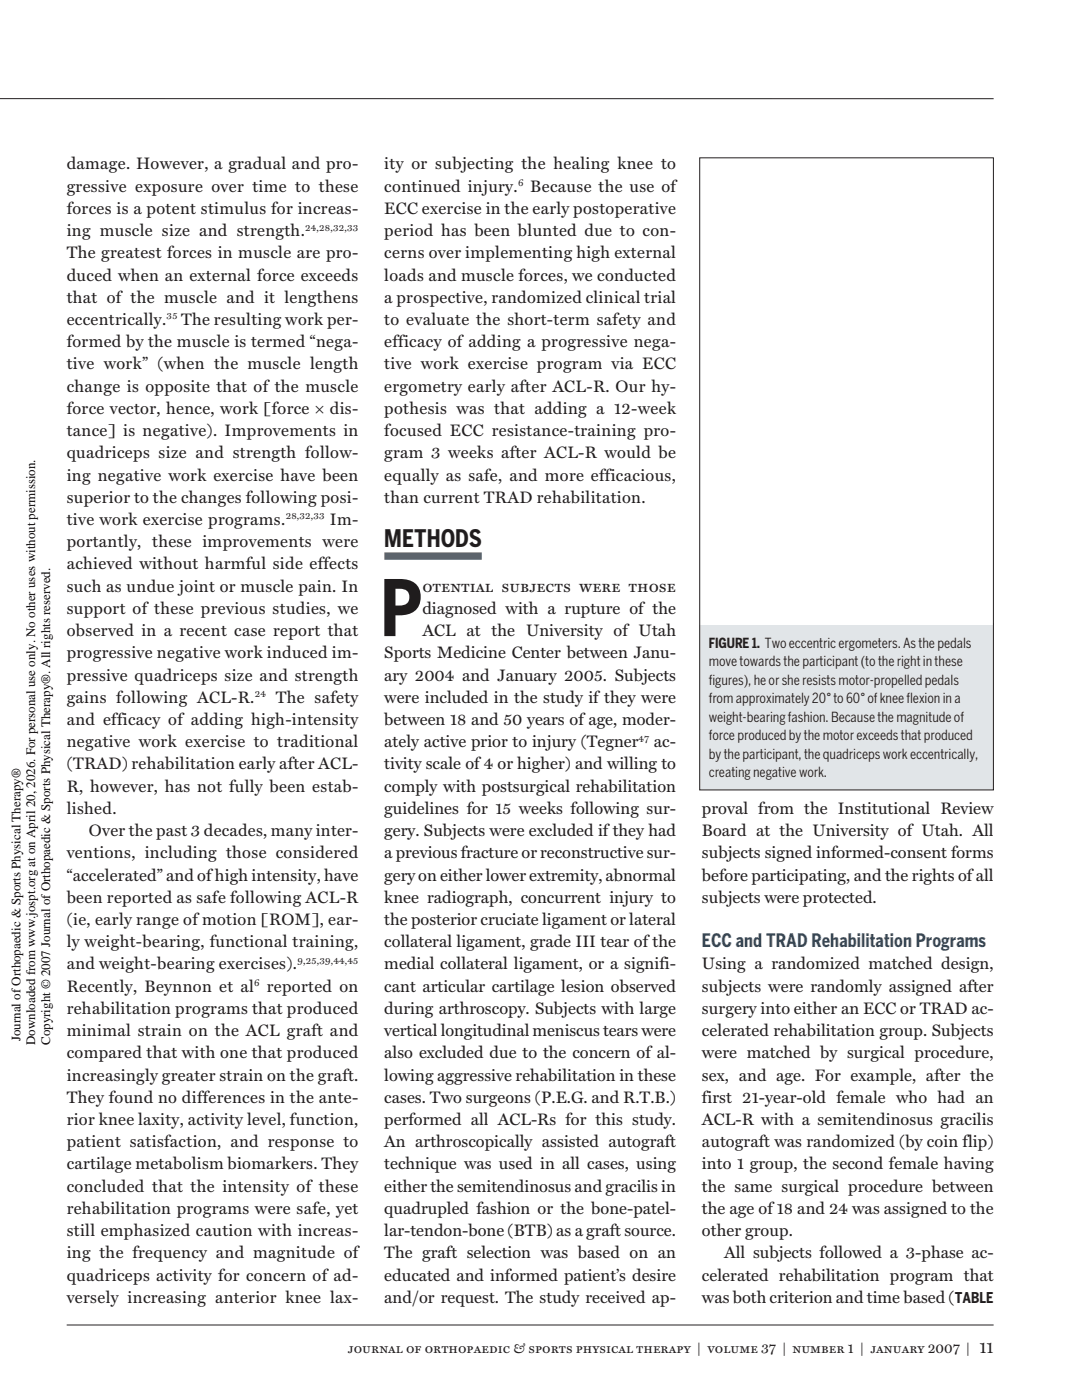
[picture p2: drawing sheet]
<svg xmlns="http://www.w3.org/2000/svg" width="203mm" height="267mm" viewBox="0 0 203 267" stroke-linecap="round" stroke-linejoin="round" font-family="sans-serif">
<defs><g id="words">
<text font-size="14.7" fill="#231f20" x="72.4" y="121.2">P</text>
<text font-size="4.6" fill="#231f20" x="73.2" y="104.2">METHODS</text>
<text font-size="3.5" fill="#015ca3" x="133.7" y="180.4">ECC and TRAD Rehabilitation Programs</text>
<g font-size="3.2" fill="#231f20">
<text x="12.7" y="32.3">damage. However, a gradual and pro-</text>
<text x="73.2" y="32.3">ity or subjecting the healing knee to</text>
<text x="12.7" y="36.5">gressive exposure over time to these</text>
<text x="12.7" y="40.7">forces is a potent stimulus for increas-</text>
<text x="73.2" y="40.7">ECC exercise in the early postoperative</text>
<text x="73.2" y="36.5">continued injury.</text>
<text x="101" y="36.5">Because the use of</text>
<text x="12.7" y="45">ing muscle size and strength.</text>
<text x="73.2" y="45">period has been blunted due to con-</text>
<text x="12.7" y="49.2">The greatest forces in muscle are pro-</text>
<text x="12.7" y="53.4">duced when an external force exceeds</text>
<text x="73.2" y="49.2">cerns over implementing high external</text>
<text x="73.2" y="53.4">loads and muscle forces, we conducted</text>
<text x="12.7" y="57.7">that of the muscle and it lengthens</text>
<text x="73.2" y="57.7">a prospective, randomized clinical trial</text>
<text x="12.7" y="61.9">eccentrically.</text>
<text x="34.5" y="61.9">The resulting work per-</text>
<text x="73.2" y="61.9">to evaluate the short-term safety and</text>
<text x="12.7" y="66.1">formed by the muscle is termed “nega-</text>
<text x="12.7" y="70.4">tive work” (when the muscle length</text>
<text x="73.2" y="66.1">efficacy of adding a progressive nega-</text>
<text x="73.2" y="70.4">tive work exercise program via ECC</text>
<text x="12.7" y="74.6">change is opposite that of the muscle</text>
<text x="73.2" y="74.6">ergometry early after ACL-R. Our hy-</text>
<text x="12.7" y="78.8">force vector, hence, work [force ≈ dis-</text>
<text x="12.7" y="83.1">tance] is negative). Improvements in</text>
<text x="73.2" y="78.8">pothesis was that adding a 12-week</text>
<text x="73.2" y="83.1">focused ECC resistance-training pro-</text>
<text x="12.7" y="87.3">quadriceps size and strength follow-</text>
<text x="73.2" y="87.3">gram 3 weeks after ACL-R would be</text>
<text x="12.7" y="91.5">ing negative work exercise have been</text>
<text x="12.7" y="95.8">superior to the changes following posi-</text>
<text x="73.2" y="91.5">equally as safe, and more efficacious,</text>
<text x="73.2" y="95.8">than current TRAD rehabilitation.</text>
<text x="12.7" y="100">tive work exercise programs.</text>
<text x="62.8" y="100">Im-</text>
<text x="12.7" y="104.2">portantly, these improvements were</text>
<text x="12.7" y="108.5">achieved without harmful side effects</text>
<text x="12.7" y="112.7">such as undue joint or muscle pain. In</text>
<text x="80.4" y="112.7">otential subjects were those</text>
<text x="12.7" y="116.9">support of these previous studies, we</text>
<text x="80.4" y="116.9">diagnosed with a rupture of the</text>
<text x="12.7" y="121.2">observed in a recent case report that</text>
<text x="12.7" y="125.4">progressive negative work induced im-</text>
<text x="73.2" y="125.4">Sports Medicine Center between Janu-</text>
<text x="80.4" y="121.2">ACL at the University of Utah</text>
<text x="12.7" y="129.6">pressive quadriceps size and strength</text>
<text x="73.2" y="129.6">ary 2004 and January 2005. Subjects</text>
<text x="12.7" y="133.9">gains following ACL-R.</text>
<text x="52.5" y="133.9">The safety</text>
<text x="73.2" y="133.9">were included in the study if they were</text>
<text x="12.7" y="138.1">and efficacy of adding high-intensity</text>
<text x="12.7" y="142.3">negative work exercise to traditional</text>
<text x="73.2" y="138.1">between 18 and 50 years of age, moder-</text>
<text x="73.2" y="142.3">ately active prior to injury (Tegner</text>
<text x="124.5" y="142.3">ac-</text>
<text x="12.7" y="146.6">(TRAD) rehabilitation early after ACL-</text>
<text x="73.2" y="146.6">tivity scale of 4 or higher) and willing to</text>
<text x="12.7" y="150.8">R, however, has not fully been estab-</text>
<text x="12.7" y="155">lished.</text>
<text x="73.2" y="150.8">comply with postsurgical rehabilitation</text>
<text x="73.2" y="155">guidelines for 15 weeks following sur-</text>
<text x="133.7" y="155">proval from the Institutional Review</text>
<text x="16.9" y="159.3">Over the past 3 decades, many inter-</text>
<text x="73.2" y="159.3">gery. Subjects were excluded if they had</text>
<text x="133.7" y="159.3">Board at the University of Utah. All</text>
<text x="12.7" y="163.5">ventions, including those considered</text>
<text x="12.7" y="167.7">“accelerated” and of high intensity, have</text>
<text x="73.2" y="163.5">a previous fracture or reconstructive sur-</text>
<text x="73.2" y="167.7">gery on either lower extremity, abnormal</text>
<text x="133.7" y="163.5">subjects signed informed-consent forms</text>
<text x="133.7" y="167.7">before participating, and the rights of all</text>
<text x="12.7" y="172">been reported as safe following ACL-R</text>
<text x="73.2" y="172">knee radiograph, concurrent injury to</text>
<text x="133.7" y="172">subjects were protected.</text>
<text x="12.7" y="176.2">(ie, early range of motion [ROM], ear-</text>
<text x="73.2" y="176.2">the posterior cruciate ligament or lateral</text>
<text x="12.7" y="180.4">ly weight-bearing, functional training,</text>
<text x="12.7" y="184.7">and weight-bearing exercises).</text>
<text x="73.2" y="180.4">collateral ligament, grade III tear of the</text>
<text x="73.2" y="184.7">medial collateral ligament, or a signifi-</text>
<text x="133.7" y="184.7">Using a randomized matched design,</text>
<text x="12.7" y="188.9">Recently, Beynnon et al</text>
<text x="50.8" y="188.9">reported on</text>
<text x="73.2" y="188.9">cant articular cartilage lesion observed</text>
<text x="133.7" y="188.9">subjects were randomly assigned after</text>
<text x="12.7" y="193.1">rehabilitation programs that produced</text>
<text x="12.7" y="197.4">minimal strain on the ACL graft and</text>
<text x="73.2" y="193.1">during arthroscopy. Subjects with large</text>
<text x="73.2" y="197.4">vertical longitudinal meniscus tears were</text>
<text x="133.7" y="193.1">surgery into either an ECC or TRAD ac-</text>
<text x="133.7" y="197.4">celerated rehabilitation group. Subjects</text>
<text x="12.7" y="201.6">compared that with one that produced</text>
<text x="73.2" y="201.6">also excluded due to the concern of al-</text>
<text x="133.7" y="201.6">were matched by surgical procedure,</text>
<text x="12.7" y="205.8">increasingly greater strain on the graft.</text>
<text x="73.2" y="205.8">lowing aggressive rehabilitation in these</text>
<text x="133.7" y="205.8">sex, and age. For example, after the</text>
<text x="12.7" y="210.1">They found no differences in the ante-</text>
<text x="12.7" y="214.3">rior knee laxity, activity level, function,</text>
<text x="73.2" y="210.1">cases. Two surgeons (P.E.G. and R.T.B.)</text>
<text x="73.2" y="214.3">performed all ACL-Rs for this study.</text>
<text x="133.7" y="210.1">first 21-year-old female who had an</text>
<text x="133.7" y="214.3">ACL-R with a semitendinosus gracilis</text>
<text x="12.7" y="218.5">patient satisfaction, and response to</text>
<text x="73.2" y="218.5">An arthroscopically assisted autograft</text>
<text x="133.7" y="218.5">autograft was randomized (by coin flip)</text>
<text x="12.7" y="222.8">cartilage metabolism biomarkers. They</text>
<text x="12.7" y="227">concluded that the intensity of these</text>
<text x="73.2" y="222.8">technique was used in all cases, using</text>
<text x="73.2" y="227">either the semitendinosus and gracilis in</text>
<text x="133.7" y="222.8">into 1 group, the second female having</text>
<text x="133.7" y="227">the same surgical procedure between</text>
<text x="12.7" y="231.2">rehabilitation programs were safe, yet</text>
<text x="73.2" y="231.2">quadrupled fashion or the bone-patel-</text>
<text x="133.7" y="231.2">the age of 18 and 24 was assigned to the</text>
<text x="12.7" y="235.5">still emphasized caution with increas-</text>
<text x="12.7" y="239.7">ing the frequency and magnitude of</text>
<text x="73.2" y="235.5">lar-tendon-bone (BTB) as a graft source.</text>
<text x="73.2" y="239.7">The graft selection was based on an</text>
<text x="133.7" y="235.5">other group.</text>
<text x="137.9" y="239.7">All subjects followed a 3-phase ac-</text>
<text x="12.7" y="243.9">quadriceps activity for concern of ad-</text>
<text x="73.2" y="243.9">educated and informed patient’s desire</text>
<text x="133.7" y="243.9">celerated rehabilitation program that</text>
<text x="12.7" y="248.2">versely increasing anterior knee lax-</text>
<text x="73.2" y="248.2">and/or request. The study received ap-</text>
<text x="133.7" y="248.2">was both criterion and time based (</text>
<text x="186.5" y="257.7">11</text>
</g>
<text font-size="2.8" fill="#231f20" x="181.8" y="248.2">TABLE</text>
<g font-size="2.6" fill="#231f20">
<text x="135" y="123.4">FIGURE 1. Two eccentric ergometers. As the pedals</text>
<text x="135" y="126.9">move towards the participant (to the right in these</text>
<text x="135" y="130.5">figures), he or she resists motor-propelled pedals</text>
<text x="135" y="134">from approximately 20° to 60° of knee flexion in a</text>
<text x="135" y="137.5">weight-bearing fashion. Because the magnitude of</text>
<text x="135" y="141">force produced by the motor exceeds that produced</text>
<text x="135" y="144.6">by the participant, the quadriceps work eccentrically,</text>
<text x="135" y="148.1">creating negative work.</text>
<text x="66.2" y="257.7">journal of orthopaedic &amp; sports physical therapy | volume 37 | number 1 | january 2007 |</text>
</g>
<g font-size="2.5">
<text x="3.9" y="198.3" transform="rotate(-90 3.9 198.3)">Journal of Orthopaedic &amp; Sports Physical Therapy®</text>
<text x="6.7" y="199.1" transform="rotate(-90 6.7 199.1)">Downloaded from www.jospt.org at on April 20, 2026. For personal use only. No other uses without permission.</text>
<text x="9.5" y="199.1" transform="rotate(-90 9.5 199.1)">Copyright © 2007 Journal of Orthopaedic &amp; Sports Physical Therapy®. All rights reserved.</text>
</g>
<g font-size="1.9" fill="#231f20">
<text x="98.7" y="35.5">6</text>
<text x="58.1" y="43.9">24,28,32,33</text>
<text x="31.7" y="60.9">35</text>
<text x="54.4" y="99">28,32,33</text>
<text x="48.5" y="132.8">24</text>
<text x="121.6" y="141.3">47</text>
<text x="56.6" y="183.6">9,25,39,44,45</text>
<text x="48.4" y="187.9">6</text>
</g>
</g></defs>
<path d="M73.2 105.9h18.6" fill="none" stroke="#587a7b" stroke-width="1.4" stroke-linecap="butt"/>
<path d="M12.7 252.4h176.5" fill="none" stroke="#231f20" stroke-width=".19"/>
<path d="M133.2 118.8h56v31.7h-56z" fill="#e1e5e8"/>
<path d="M133.2 118.9h56" fill="none" stroke="#231f20" stroke-width=".19"/>
<path d="M133.2 29.9h56v89.1h-56z" fill="#fff"/>
<path d="M-.1 18.8h189.3M133.3 30.1h55.9v120.4h-55.9z" fill="none" stroke="#231f20" stroke-width=".19"/>
<use href="#words"/>
</svg>
